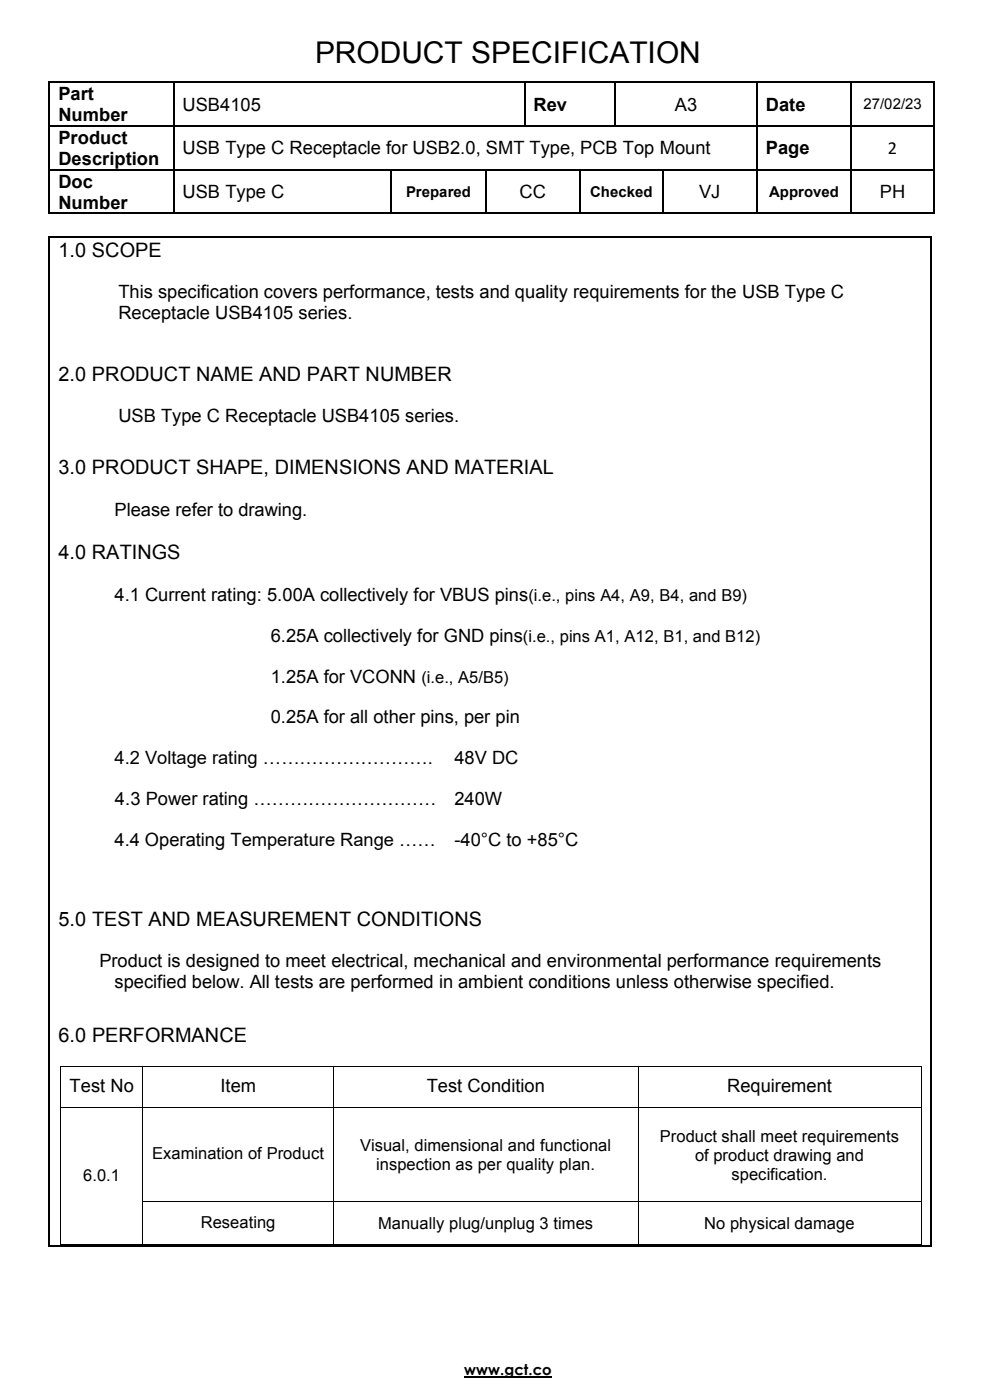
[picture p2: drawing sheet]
<svg xmlns="http://www.w3.org/2000/svg" width="210mm" height="297mm" viewBox="0 0 210 297" stroke-linecap="round" stroke-linejoin="round" font-family="sans-serif">
<defs><g id="words">
<text font-size="6.3" x="66.8" y="13.4">PRODUCT SPECIFICATION</text>
<g font-size="4.2">
<text x="12.4" y="54.5">1.0 SCOPE</text>
<text x="12.4" y="80.8">2.0 PRODUCT NAME AND PART NUMBER</text>
<text x="12.4" y="100.6">3.0 PRODUCT SHAPE, DIMENSIONS AND MATERIAL</text>
<text x="12.4" y="118.7">4.0 RATINGS</text>
<text x="12.4" y="196.3">5.0 TEST AND MEASUREMENT CONDITIONS</text>
<text x="12.4" y="221.1">6.0 PERFORMANCE</text>
</g>
<g font-size="3.9">
<text x="12.4" y="21.2">Part</text>
<text x="38.7" y="23.5">USB4105</text>
<text x="113.2" y="23.5">Rev</text>
<text x="143.2" y="23.5">A3</text>
<text x="162.5" y="23.5">Date</text>
<text x="12.4" y="25.7">Number</text>
<text x="12.4" y="30.6">Product</text>
<text x="12.4" y="35">Description</text>
<text x="38.7" y="32.8">USB Type C Receptacle for USB2.0, SMT Type, PCB Top Mount</text>
<text x="162.5" y="32.8">Page</text>
<text x="188.3" y="32.7">2</text>
<text x="12.4" y="39.8">Doc</text>
<text x="12.4" y="44.3">Number</text>
<text x="38.7" y="42">USB Type C</text>
<text x="110.2" y="42">CC</text>
<text x="148.3" y="42">VJ</text>
<text x="186.6" y="42">PH</text>
<text x="25.1" y="63.3">This specification covers performance, tests and quality requirements for the USB Type C</text>
<text x="25.1" y="67.8">Receptacle USB4105 series.</text>
<text x="25.1" y="89.5">USB Type C Receptacle USB4105 series.</text>
<text x="24.3" y="109.4">Please refer to drawing.</text>
<text x="24.3" y="127.5">4.1 Current rating: 5.00A collectively for VBUS pins(i.e., pins A4, A9, B4, and B9)</text>
<text x="57.4" y="136.1">6.25A collectively for GND pins(i.e., pins A1, A12, B1, and B12)</text>
<text x="57.4" y="144.8">1.25A for VCONN (i.e., A5/B5)</text>
<text x="57.4" y="153.5">0.25A for all other pins, per pin</text>
<text x="24.3" y="162.1">4.2 Voltage rating ……………………….</text>
<text x="96.4" y="162.1">48V DC</text>
<text x="24.4" y="170.8">4.3 Power rating …………………………</text>
<text x="96.4" y="170.8">240W</text>
<text x="24.3" y="179.5">4.4 Operating Temperature Range ……</text>
<text x="96.4" y="179.5">-40°C to +85°C</text>
<text x="21.1" y="205.1">Product is designed to meet electrical, mechanical and environmental performance requirements</text>
<text x="24.3" y="209.6">specified below. All tests are performed in ambient conditions unless otherwise specified.</text>
<text x="14.8" y="231.7">Test No</text>
<text x="46.7" y="231.7">Item</text>
<text x="90.5" y="231.7">Test Condition</text>
<text x="154.3" y="231.7">Requirement</text>
</g>
<g font-size="3.5">
<text x="32.3" y="245.9">Examination of Product</text>
<text x="76.4" y="244.2">Visual, dimensional and functional</text>
<text x="140" y="242.2">Product shall meet requirements</text>
<text x="17.7" y="250.5">6.0.1</text>
<text x="79.8" y="248.3">inspection as per quality plan.</text>
<text x="147.4" y="246.2">of product drawing and</text>
<text x="155.2" y="250.3">specification.</text>
<text x="42.6" y="260.4">Reseating</text>
<text x="80.2" y="260.7">Manually plug/unplug 3 times</text>
<text x="149.4" y="260.7">No physical damage</text>
</g>
<g font-size="3.2">
<text x="183.1" y="23.2">27/02/23</text>
<text x="86.1" y="41.8">Prepared</text>
<text x="125.2" y="41.8">Checked</text>
<text x="163.1" y="41.8">Approved</text>
<text x="98.5" y="291.6">www.gct.co</text>
</g>
</g></defs>
<g fill="#000">
<path d="M10.3 17.3h.4v.3h-.4z" fill-rule="evenodd"/>
<path d="M10.3 17.3h.4v.3h-.4z" fill-rule="evenodd"/>
<path d="M36.7 17.3h.3v.3h-.3z" fill-rule="evenodd"/>
<path d="M111.1 17.3h.3v.3h-.3z" fill-rule="evenodd"/>
<path d="M130.4 17.3h.3v.3h-.3z" fill-rule="evenodd"/>
<path d="M160.4 17.3h.3v.3h-.3z" fill-rule="evenodd"/>
<path d="M180.4 17.3h.4v.3h-.4z" fill-rule="evenodd"/>
<path d="M197.9 17.3h.3v.3h-.3z" fill-rule="evenodd"/>
<path d="M197.9 17.3h.3v.3h-.3z" fill-rule="evenodd"/>
<path d="M10.3 26.5h.4v.4h-.4z" fill-rule="evenodd"/>
<path d="M10.3 35.8h.4v.3h-.4z" fill-rule="evenodd"/>
<path d="M36.7 26.5h.3v.4h-.3z" fill-rule="evenodd"/>
<path d="M36.7 35.8h.3v.3h-.3z" fill-rule="evenodd"/>
<path d="M82.9 35.8h.3v.3h-.3z" fill-rule="evenodd"/>
<path d="M102.9 35.8h.3v.3h-.3z" fill-rule="evenodd"/>
<path d="M111.1 26.5h.3v.4h-.3z" fill-rule="evenodd"/>
<path d="M122.9 35.8h.3v.3h-.3z" fill-rule="evenodd"/>
<path d="M130.4 26.5h.3v.4h-.3z" fill-rule="evenodd"/>
<path d="M140.4 35.8h.4v.3h-.4z" fill-rule="evenodd"/>
<path d="M160.4 26.5h.3v.4h-.3z" fill-rule="evenodd"/>
<path d="M160.4 35.8h.3v.3h-.3z" fill-rule="evenodd"/>
<path d="M180.4 26.5h.4v.4h-.4z" fill-rule="evenodd"/>
<path d="M180.4 35.8h.4v.3h-.4z" fill-rule="evenodd"/>
<path d="M197.9 26.5h.3v.4h-.3z" fill-rule="evenodd"/>
<path d="M197.9 35.8h.3v.3h-.3z" fill-rule="evenodd"/>
<path d="M10.3 45.1h.4v.4h-.4z" fill-rule="evenodd"/>
<path d="M10.3 45.1h.4v.4h-.4z" fill-rule="evenodd"/>
<path d="M10.3 50.2h.4v.3h-.4z" fill-rule="evenodd"/>
<path d="M10.3 50.2h.4v.3h-.4z" fill-rule="evenodd"/>
<path d="M36.7 45.1h.3v.4h-.3z" fill-rule="evenodd"/>
<path d="M82.9 45.1h.3v.4h-.3z" fill-rule="evenodd"/>
<path d="M102.9 45.1h.3v.4h-.3z" fill-rule="evenodd"/>
<path d="M122.9 45.1h.3v.4h-.3z" fill-rule="evenodd"/>
<path d="M140.4 45.1h.4v.4h-.4z" fill-rule="evenodd"/>
<path d="M160.4 45.1h.3v.4h-.3z" fill-rule="evenodd"/>
<path d="M180.4 45.1h.4v.4h-.4z" fill-rule="evenodd"/>
<path d="M197.4 50.2h.3v.3h-.3z" fill-rule="evenodd"/>
<path d="M197.4 50.2h.3v.3h-.3z" fill-rule="evenodd"/>
<path d="M197.9 45.1h.3v.4h-.3z" fill-rule="evenodd"/>
<path d="M197.9 45.1h.3v.4h-.3z" fill-rule="evenodd"/>
<path d="M12.7 226.2h.2v.2h-.2z" fill-rule="evenodd"/>
<path d="M12.7 226.2h.2v.2h-.2z" fill-rule="evenodd"/>
<path d="M12.7 235h.2v.1h-.2z" fill-rule="evenodd"/>
<path d="M30.2 226.2h.2v.2h-.2z" fill-rule="evenodd"/>
<path d="M30.2 235h.2v.1h-.2z" fill-rule="evenodd"/>
<path d="M70.7 226.2h.1v.2h-.1z" fill-rule="evenodd"/>
<path d="M70.7 235h.1v.1h-.1z" fill-rule="evenodd"/>
<path d="M135.3 226.2h.2v.2h-.2z" fill-rule="evenodd"/>
<path d="M135.3 235h.2v.1h-.2z" fill-rule="evenodd"/>
<path d="M195.3 226.2h.2v.2h-.2z" fill-rule="evenodd"/>
<path d="M195.3 226.2h.2v.2h-.2z" fill-rule="evenodd"/>
<path d="M195.3 235h.2v.1h-.2z" fill-rule="evenodd"/>
<path d="M12.7 254.8h.2v.2h-.2z" fill-rule="evenodd"/>
<path d="M30.2 254.8h.2v.2h-.2z" fill-rule="evenodd"/>
<path d="M70.7 254.8h.1v.2h-.1z" fill-rule="evenodd"/>
<path d="M135.3 254.8h.2v.2h-.2z" fill-rule="evenodd"/>
<path d="M195.3 254.8h.2v.2h-.2z" fill-rule="evenodd"/>
<path d="M10.3 264.1h.4v.3h-.4z" fill-rule="evenodd"/>
<path d="M10.3 264.1h.4v.3h-.4z" fill-rule="evenodd"/>
<path d="M12.7 263.9h.2v.1h-.2z" fill-rule="evenodd"/>
<path d="M12.7 263.9h.2v.1h-.2z" fill-rule="evenodd"/>
<path d="M30.2 263.9h.2v.1h-.2z" fill-rule="evenodd"/>
<path d="M70.7 263.9h.1v.1h-.1z" fill-rule="evenodd"/>
<path d="M135.3 263.9h.2v.1h-.2z" fill-rule="evenodd"/>
<path d="M195.3 263.9h.2v.1h-.2z" fill-rule="evenodd"/>
<path d="M195.3 263.9h.2v.1h-.2z" fill-rule="evenodd"/>
<path d="M197.4 264.1h.3v.3h-.3z" fill-rule="evenodd"/>
<path d="M197.4 264.1h.3v.3h-.3z" fill-rule="evenodd"/>
</g>
<g fill="none" stroke="#000" stroke-width=".34">
<path d="M10.5 17.6v8.9M10.7 17.4h26M36.8 17.6v8.9M37 17.4h74.1M111.3 17.6v8.9M111.4 17.4h19M130.7 17.4h29.7M160.6 17.6v8.9M160.7 17.4h19.7M180.6 17.6v8.9M180.8 17.4h17.1M198.1 17.6v8.9"/>
<path d="M10.5 26.9v8.9M10.5 36.1v9M10.7 26.7h26M10.7 36h26M36.8 26.9v8.9M36.8 36.1v9M37 26.7h74.1M37 36h45.9M83 36.1v9M83.2 36h19.7M103 36.1v9M103.2 36h19.7"/>
<path d="M111.4 26.7h19M123 36.1v9M123.2 36h17.2M130.7 26.7h29.7M140.6 36.1v9M140.8 36h19.6M160.6 26.9v8.9M160.6 36.1v9M160.7 26.7h19.7M160.7 36h19.7M180.6 26.9v8.9M180.6 36.1v9"/>
<path d="M180.8 26.7h17.1M180.8 36h17.1M198.1 26.9v8.9M198.1 36.1v9M10.5 50.5v213.6M10.7 45.3h26M10.7 50.4h186.7M37 45.3h45.9M83.2 45.3h19.7M103.2 45.3h19.7M123.2 45.3h17.2M140.8 45.3h19.6"/>
<path d="M160.7 45.3h19.7M180.8 45.3h17.1M197.5 50.5v213.6M10.7 264.3h186.7"/>
</g>
<path d="M130.5 17.6v8.9" fill="none" stroke="#000" stroke-width=".35"/>
<path d="M98.5 292.1h18.5" fill="none" stroke="#000" stroke-width=".3"/>
<g fill="none" stroke="#000" stroke-width=".21">
<path d="M12.8 226.4v8.6M12.8 235.1v19.7M12.9 226.3h17.3M12.9 235h17.3M30.3 226.4v8.6M30.3 235.1v19.7M30.4 226.3h40.3M30.4 235h40.3M70.8 226.4v8.6M70.8 235.1v19.7M70.8 226.3h64.5M70.8 235h64.5"/>
<path d="M135.4 226.4v8.6M135.4 235.1v19.7M135.5 226.3h59.8M135.5 235h59.8M195.4 226.4v8.6M195.4 235.1v19.7M12.8 255v8.9M30.3 255v8.9M30.4 254.9h40.3M70.8 255v8.9M70.8 254.9h64.5M135.4 255v8.9"/>
<path d="M135.5 254.9h59.8M195.4 255v8.9M12.9 264h17.3M30.4 264h40.3M70.8 264h64.5M135.5 264h59.8"/>
</g>
<use href="#words"/>
</svg>
